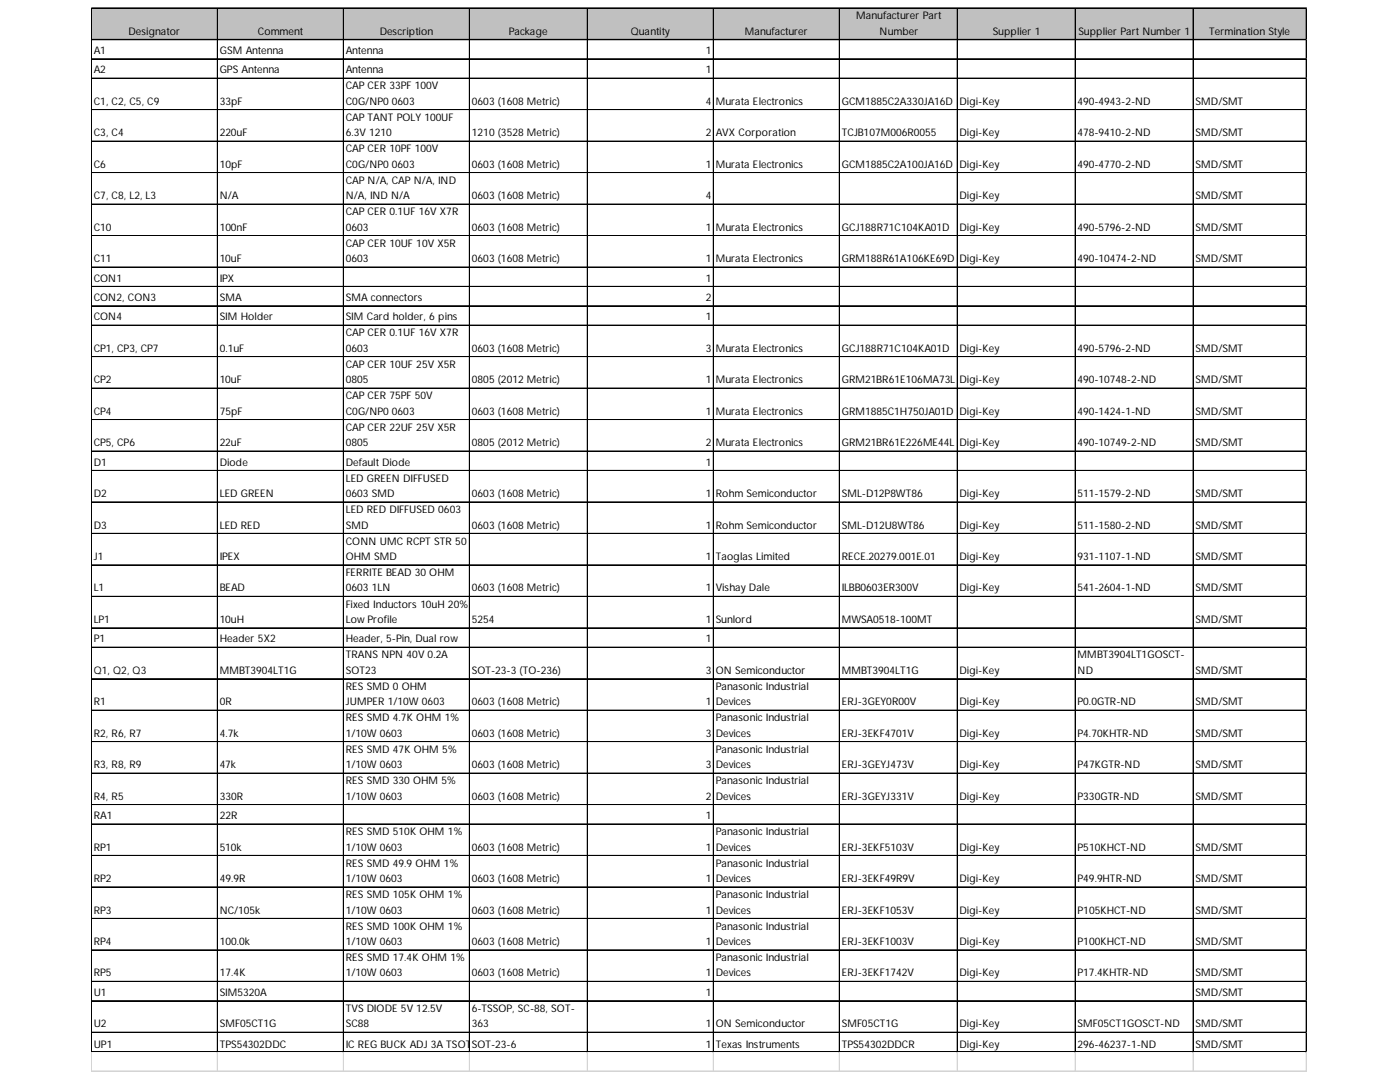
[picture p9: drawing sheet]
<svg xmlns="http://www.w3.org/2000/svg" width="279mm" height="216mm" viewBox="0 0 279 216" stroke-linecap="round" stroke-linejoin="round" font-family="sans-serif">
<defs><g id="words">
<g font-size="2.1">
<text x="170.9" y="3.8">Manufacturer Part</text>
<text x="18.7" y="10.8">A1</text>
<text x="25.6" y="6.9">Designator</text>
<text x="43.9" y="10.8">GSM Antenna</text>
<text x="51.4" y="6.9">Comment</text>
<text x="69" y="10.8">Antenna</text>
<text x="75.8" y="6.9">Description</text>
<text x="101.6" y="6.9">Package</text>
<text x="125.9" y="6.9">Quantity</text>
<text x="140.9" y="10.8">1</text>
<text x="148.6" y="6.9">Manufacturer</text>
<text x="175.6" y="6.9">Number</text>
<text x="198.1" y="6.9">Supplier 1</text>
<text x="215.2" y="6.9">Supplier Part Number 1</text>
<text x="241.3" y="6.9">Termination Style</text>
<text x="18.7" y="14.6">A2</text>
<text x="43.9" y="14.6">GPS Antenna</text>
<text x="69" y="14.6">Antenna</text>
<text x="69" y="17.8">CAP CER 33PF 100V</text>
<text x="140.9" y="14.6">1</text>
<text x="18.7" y="20.9">C1, C2, C5, C9</text>
<text x="43.9" y="20.9">33pF</text>
<text x="69" y="20.9">C0G/NP0 0603</text>
<text x="94.1" y="20.9">0603 (1608 Metric)</text>
<text x="140.9" y="20.9">4</text>
<text x="142.8" y="20.9">Murata Electronics</text>
<text x="168" y="20.9">GCM1885C2A330JA16D</text>
<text x="191.5" y="20.9">Digi-Key</text>
<text x="215" y="20.9">490-4943-2-ND</text>
<text x="238.6" y="20.9">SMD/SMT</text>
<text x="18.7" y="27.2">C3, C4</text>
<text x="43.9" y="27.2">220uF</text>
<text x="69" y="24.1">CAP TANT POLY 100UF</text>
<text x="69" y="27.2">6.3V 1210</text>
<text x="94.1" y="27.2">1210 (3528 Metric)</text>
<text x="140.9" y="27.2">2</text>
<text x="142.8" y="27.2">AVX Corporation</text>
<text x="168" y="27.2">TCJB107M006R0055</text>
<text x="191.5" y="27.2">Digi-Key</text>
<text x="215" y="27.2">478-9410-2-ND</text>
<text x="238.6" y="27.2">SMD/SMT</text>
<text x="18.7" y="33.5">C6</text>
<text x="43.9" y="33.5">10pF</text>
<text x="69" y="30.4">CAP CER 10PF 100V</text>
<text x="69" y="33.5">C0G/NP0 0603</text>
<text x="94.1" y="33.5">0603 (1608 Metric)</text>
<text x="140.9" y="33.5">1</text>
<text x="142.8" y="33.5">Murata Electronics</text>
<text x="168" y="33.5">GCM1885C2A100JA16D</text>
<text x="191.5" y="33.5">Digi-Key</text>
<text x="215" y="33.5">490-4770-2-ND</text>
<text x="238.6" y="33.5">SMD/SMT</text>
<text x="18.7" y="39.7">C7, C8, L2, L3</text>
<text x="43.9" y="39.7">N/A</text>
<text x="69" y="36.7">CAP N/A, CAP N/A, IND</text>
<text x="69" y="39.7">N/A, IND N/A</text>
<text x="94.1" y="39.7">0603 (1608 Metric)</text>
<text x="140.9" y="39.7">4</text>
<text x="191.5" y="39.7">Digi-Key</text>
<text x="238.6" y="39.7">SMD/SMT</text>
<text x="18.7" y="46">C10</text>
<text x="43.9" y="46">100nF</text>
<text x="69" y="43">CAP CER 0.1UF 16V X7R</text>
<text x="69" y="46">0603</text>
<text x="94.1" y="46">0603 (1608 Metric)</text>
<text x="140.9" y="46">1</text>
<text x="142.8" y="46">Murata Electronics</text>
<text x="168" y="46">GCJ188R71C104KA01D</text>
<text x="191.5" y="46">Digi-Key</text>
<text x="215" y="46">490-5796-2-ND</text>
<text x="238.6" y="46">SMD/SMT</text>
<text x="18.7" y="52.3">C11</text>
<text x="43.9" y="52.3">10uF</text>
<text x="69" y="49.3">CAP CER 10UF 10V X5R</text>
<text x="69" y="52.3">0603</text>
<text x="94.1" y="52.3">0603 (1608 Metric)</text>
<text x="140.9" y="52.3">1</text>
<text x="142.8" y="52.3">Murata Electronics</text>
<text x="168" y="52.3">GRM188R61A106KE69D</text>
<text x="191.5" y="52.3">Digi-Key</text>
<text x="215" y="52.3">490-10474-2-ND</text>
<text x="238.6" y="52.3">SMD/SMT</text>
<text x="18.7" y="56.2">CON1</text>
<text x="43.9" y="56.2">IPX</text>
<text x="140.9" y="56.2">1</text>
<text x="18.7" y="60">CON2, CON3</text>
<text x="18.7" y="63.9">CON4</text>
<text x="43.9" y="60">SMA</text>
<text x="43.9" y="63.9">SIM Holder</text>
<text x="69" y="60">SMA connectors</text>
<text x="69" y="63.9">SIM Card holder, 6 pins</text>
<text x="140.9" y="60">2</text>
<text x="140.9" y="63.9">1</text>
<text x="18.7" y="70.2">CP1, CP3, CP7</text>
<text x="43.9" y="70.2">0.1uF</text>
<text x="69" y="67.1">CAP CER 0.1UF 16V X7R</text>
<text x="69" y="70.2">0603</text>
<text x="94.1" y="70.2">0603 (1608 Metric)</text>
<text x="140.9" y="70.2">3</text>
<text x="142.8" y="70.2">Murata Electronics</text>
<text x="168" y="70.2">GCJ188R71C104KA01D</text>
<text x="191.5" y="70.2">Digi-Key</text>
<text x="215" y="70.2">490-5796-2-ND</text>
<text x="238.6" y="70.2">SMD/SMT</text>
<text x="18.7" y="76.5">CP2</text>
<text x="43.9" y="76.5">10uF</text>
<text x="69" y="73.4">CAP CER 10UF 25V X5R</text>
<text x="69" y="76.5">0805</text>
<text x="94.1" y="76.5">0805 (2012 Metric)</text>
<text x="140.9" y="76.5">1</text>
<text x="142.8" y="76.5">Murata Electronics</text>
<text x="168" y="76.5">GRM21BR61E106MA73L</text>
<text x="191.5" y="76.5">Digi-Key</text>
<text x="215" y="76.5">490-10748-2-ND</text>
<text x="238.6" y="76.5">SMD/SMT</text>
<text x="18.7" y="82.8">CP4</text>
<text x="43.9" y="82.8">75pF</text>
<text x="69" y="79.7">CAP CER 75PF 50V</text>
<text x="69" y="82.8">C0G/NP0 0603</text>
<text x="94.1" y="82.8">0603 (1608 Metric)</text>
<text x="140.9" y="82.8">1</text>
<text x="142.8" y="82.8">Murata Electronics</text>
<text x="168" y="82.8">GRM1885C1H750JA01D</text>
<text x="191.5" y="82.8">Digi-Key</text>
<text x="215" y="82.8">490-1424-1-ND</text>
<text x="238.6" y="82.8">SMD/SMT</text>
<text x="18.7" y="89">CP5, CP6</text>
<text x="43.9" y="89">22uF</text>
<text x="69" y="86">CAP CER 22UF 25V X5R</text>
<text x="69" y="89">0805</text>
<text x="94.1" y="89">0805 (2012 Metric)</text>
<text x="140.9" y="89">2</text>
<text x="142.8" y="89">Murata Electronics</text>
<text x="168" y="89">GRM21BR61E226ME44L</text>
<text x="191.5" y="89">Digi-Key</text>
<text x="215" y="89">490-10749-2-ND</text>
<text x="238.6" y="89">SMD/SMT</text>
<text x="18.7" y="92.9">D1</text>
<text x="43.9" y="92.9">Diode</text>
<text x="69" y="92.9">Default Diode</text>
<text x="140.9" y="92.9">1</text>
<text x="18.7" y="99.2">D2</text>
<text x="43.9" y="99.2">LED GREEN</text>
<text x="69" y="96.1">LED GREEN DIFFUSED</text>
<text x="69" y="99.2">0603 SMD</text>
<text x="94.1" y="99.2">0603 (1608 Metric)</text>
<text x="140.9" y="99.2">1</text>
<text x="142.8" y="99.2">Rohm Semiconductor</text>
<text x="168" y="99.2">SML-D12P8WT86</text>
<text x="191.5" y="99.2">Digi-Key</text>
<text x="215" y="99.2">511-1579-2-ND</text>
<text x="238.6" y="99.2">SMD/SMT</text>
<text x="18.7" y="105.5">D3</text>
<text x="43.9" y="105.5">LED RED</text>
<text x="69" y="102.4">LED RED DIFFUSED 0603</text>
<text x="69" y="105.5">SMD</text>
<text x="94.1" y="105.5">0603 (1608 Metric)</text>
<text x="140.9" y="105.5">1</text>
<text x="142.8" y="105.5">Rohm Semiconductor</text>
<text x="168" y="105.5">SML-D12U8WT86</text>
<text x="191.5" y="105.5">Digi-Key</text>
<text x="215" y="105.5">511-1580-2-ND</text>
<text x="238.6" y="105.5">SMD/SMT</text>
<text x="18.7" y="111.7">J1</text>
<text x="43.9" y="111.7">IPEX</text>
<text x="69" y="108.7">CONN UMC RCPT STR 50</text>
<text x="69" y="111.7">OHM SMD</text>
<text x="140.9" y="111.7">1</text>
<text x="142.8" y="111.7">Taoglas Limited</text>
<text x="168" y="111.7">RECE.20279.001E.01</text>
<text x="191.5" y="111.7">Digi-Key</text>
<text x="215" y="111.7">931-1107-1-ND</text>
<text x="238.6" y="111.7">SMD/SMT</text>
<text x="18.7" y="118">L1</text>
<text x="43.9" y="118">BEAD</text>
<text x="69" y="115">FERRITE BEAD 30 OHM</text>
<text x="69" y="118">0603 1LN</text>
<text x="94.1" y="118">0603 (1608 Metric)</text>
<text x="140.9" y="118">1</text>
<text x="142.8" y="118">Vishay Dale</text>
<text x="168" y="118">ILBB0603ER300V</text>
<text x="191.5" y="118">Digi-Key</text>
<text x="215" y="118">541-2604-1-ND</text>
<text x="238.6" y="118">SMD/SMT</text>
<text x="18.7" y="124.3">LP1</text>
<text x="43.9" y="124.3">10uH</text>
<text x="69" y="121.2">Fixed Inductors 10uH 20%</text>
<text x="69" y="124.3">LowProfile</text>
<text x="94.1" y="124.3">5254</text>
<text x="140.9" y="124.3">1</text>
<text x="142.8" y="124.3">Sunlord</text>
<text x="168" y="124.3">MWSA0518-100MT</text>
<text x="238.6" y="124.3">SMD/SMT</text>
<text x="18.7" y="128.2">P1</text>
<text x="43.9" y="128.2">Header 5X2</text>
<text x="69" y="128.2">Header, 5-Pin, Dual row</text>
<text x="69" y="131.4">TRANS NPN 40V 0.2A</text>
<text x="140.9" y="128.2">1</text>
<text x="215" y="131.4">MMBT3904LT1GOSCT-</text>
<text x="18.7" y="134.5">Q1, Q2, Q3</text>
<text x="43.9" y="134.5">MMBT3904LT1G</text>
<text x="69" y="134.5">SOT23</text>
<text x="69" y="137.7">RES SMD 0 OHM</text>
<text x="94.1" y="134.5">SOT-23-3 (TO-236)</text>
<text x="140.9" y="134.5">3</text>
<text x="142.8" y="134.5">ON Semiconductor</text>
<text x="142.8" y="137.7">Panasonic Industrial</text>
<text x="168" y="134.5">MMBT3904LT1G</text>
<text x="191.5" y="134.5">Digi-Key</text>
<text x="215" y="134.5">ND</text>
<text x="238.6" y="134.5">SMD/SMT</text>
<text x="18.7" y="140.7">R1</text>
<text x="43.9" y="140.7">0R</text>
<text x="69" y="140.7">JUMPER 1/10W 0603</text>
<text x="69" y="144">RES SMD 4.7K OHM 1%</text>
<text x="94.1" y="140.7">0603 (1608 Metric)</text>
<text x="140.9" y="140.7">1</text>
<text x="142.8" y="140.7">Devices</text>
<text x="142.8" y="144">Panasonic Industrial</text>
<text x="168" y="140.7">ERJ-3GEY0R00V</text>
<text x="191.5" y="140.7">Digi-Key</text>
<text x="215" y="140.7">P0.0GTR-ND</text>
<text x="238.6" y="140.7">SMD/SMT</text>
<text x="18.7" y="147">R2, R6, R7</text>
<text x="43.9" y="147">4.7k</text>
<text x="69" y="147">1/10W 0603</text>
<text x="94.1" y="147">0603 (1608 Metric)</text>
<text x="140.9" y="147">3</text>
<text x="142.8" y="147">Devices</text>
<text x="168" y="147">ERJ-3EKF4701V</text>
<text x="191.5" y="147">Digi-Key</text>
<text x="215" y="147">P4.70KHTR-ND</text>
<text x="238.6" y="147">SMD/SMT</text>
<text x="18.7" y="153.3">R3, R8, R9</text>
<text x="43.9" y="153.3">47k</text>
<text x="69" y="150.2">RES SMD 47K OHM 5%</text>
<text x="69" y="153.3">1/10W 0603</text>
<text x="94.1" y="153.3">0603 (1608 Metric)</text>
<text x="140.9" y="153.3">3</text>
<text x="142.8" y="150.2">Panasonic Industrial</text>
<text x="142.8" y="153.3">Devices</text>
<text x="168" y="153.3">ERJ-3GEYJ473V</text>
<text x="191.5" y="153.3">Digi-Key</text>
<text x="215" y="153.3">P47KGTR-ND</text>
<text x="238.6" y="153.3">SMD/SMT</text>
<text x="18.7" y="159.6">R4, R5</text>
<text x="43.9" y="159.6">330R</text>
<text x="69" y="156.5">RES SMD 330 OHM 5%</text>
<text x="69" y="159.6">1/10W 0603</text>
<text x="94.1" y="159.6">0603 (1608 Metric)</text>
<text x="140.9" y="159.6">2</text>
<text x="142.8" y="156.5">Panasonic Industrial</text>
<text x="142.8" y="159.6">Devices</text>
<text x="168" y="159.6">ERJ-3GEYJ331V</text>
<text x="191.5" y="159.6">Digi-Key</text>
<text x="215" y="159.6">P330GTR-ND</text>
<text x="238.6" y="159.6">SMD/SMT</text>
<text x="18.7" y="163.4">RA1</text>
<text x="43.9" y="163.4">22R</text>
<text x="69" y="166.7">RES SMD 510K OHM 1%</text>
<text x="140.9" y="163.4">1</text>
<text x="142.8" y="166.7">Panasonic Industrial</text>
<text x="18.7" y="169.7">RP1</text>
<text x="43.9" y="169.7">510k</text>
<text x="69" y="169.7">1/10W 0603</text>
<text x="69" y="172.9">RES SMD 49.9 OHM 1%</text>
<text x="94.1" y="169.7">0603 (1608 Metric)</text>
<text x="140.9" y="169.7">1</text>
<text x="142.8" y="169.7">Devices</text>
<text x="142.8" y="172.9">Panasonic Industrial</text>
<text x="168" y="169.7">ERJ-3EKF5103V</text>
<text x="191.5" y="169.7">Digi-Key</text>
<text x="215" y="169.7">P510KHCT-ND</text>
<text x="238.6" y="169.7">SMD/SMT</text>
<text x="18.7" y="176">RP2</text>
<text x="43.9" y="176">49.9R</text>
<text x="69" y="176">1/10W 0603</text>
<text x="69" y="179.2">RES SMD 105K OHM 1%</text>
<text x="94.1" y="176">0603 (1608 Metric)</text>
<text x="140.9" y="176">1</text>
<text x="142.8" y="176">Devices</text>
<text x="142.8" y="179.2">Panasonic Industrial</text>
<text x="168" y="176">ERJ-3EKF49R9V</text>
<text x="191.5" y="176">Digi-Key</text>
<text x="215" y="176">P49.9HTR-ND</text>
<text x="238.6" y="176">SMD/SMT</text>
<text x="18.7" y="182.3">RP3</text>
<text x="43.9" y="182.3">NC/105k</text>
<text x="69" y="182.3">1/10W 0603</text>
<text x="69" y="185.5">RES SMD 100K OHM 1%</text>
<text x="94.1" y="182.3">0603 (1608 Metric)</text>
<text x="140.9" y="182.3">1</text>
<text x="142.8" y="182.3">Devices</text>
<text x="142.8" y="185.5">Panasonic Industrial</text>
<text x="168" y="182.3">ERJ-3EKF1053V</text>
<text x="191.5" y="182.3">Digi-Key</text>
<text x="215" y="182.3">P105KHCT-ND</text>
<text x="238.6" y="182.3">SMD/SMT</text>
<text x="18.7" y="188.6">RP4</text>
<text x="43.9" y="188.6">100.0k</text>
<text x="69" y="188.6">1/10W 0603</text>
<text x="69" y="191.8">RES SMD 17.4K OHM 1%</text>
<text x="94.1" y="188.6">0603 (1608 Metric)</text>
<text x="140.9" y="188.6">1</text>
<text x="142.8" y="188.6">Devices</text>
<text x="142.8" y="191.8">Panasonic Industrial</text>
<text x="168" y="188.6">ERJ-3EKF1003V</text>
<text x="191.5" y="188.6">Digi-Key</text>
<text x="215" y="188.6">P100KHCT-ND</text>
<text x="238.6" y="188.6">SMD/SMT</text>
<text x="18.7" y="194.8">RP5</text>
<text x="43.9" y="194.8">17.4K</text>
<text x="69" y="194.8">1/10W 0603</text>
<text x="94.1" y="194.8">0603 (1608 Metric)</text>
<text x="140.9" y="194.8">1</text>
<text x="142.8" y="194.8">Devices</text>
<text x="168" y="194.8">ERJ-3EKF1742V</text>
<text x="191.5" y="194.8">Digi-Key</text>
<text x="215" y="194.8">P17.4KHTR-ND</text>
<text x="238.6" y="194.8">SMD/SMT</text>
<text x="18.7" y="198.7">U1</text>
<text x="43.9" y="198.7">SIM5320A</text>
<text x="69" y="201.9">TVS DIODE 5V 12.5V</text>
<text x="94.1" y="201.9">6-TSSOP, SC-88, SOT-</text>
<text x="140.9" y="198.7">1</text>
<text x="238.6" y="198.7">SMD/SMT</text>
<text x="18.7" y="205">U2</text>
<text x="18.7" y="209">UP1</text>
<text x="43.9" y="205">SMF05CT1G</text>
<text x="43.9" y="209">TPS54302DDC</text>
<text x="69" y="205">SC88</text>
<text x="69" y="209">IC REG BUCK ADJ 3A TSOT</text>
<text x="94.1" y="209">23-6</text>
<text x="94.1" y="205">363</text>
<text x="94.1" y="209">SOT-23-6</text>
<text x="140.9" y="205">1</text>
<text x="140.9" y="209">1</text>
<text x="142.8" y="205">ON Semiconductor</text>
<text x="142.8" y="209">Texas Instruments</text>
<text x="168" y="205">SMF05CT1G</text>
<text x="168" y="209">TPS54302DDCR</text>
<text x="191.5" y="205">Digi-Key</text>
<text x="191.5" y="209">Digi-Key</text>
<text x="215" y="205">SMF05CT1GOSCT-ND</text>
<text x="215" y="209">296-46237-1-ND</text>
<text x="238.6" y="205">SMD/SMT</text>
<text x="238.6" y="209">SMD/SMT</text>
</g>
</g></defs>
<path d="M18.3 1.7h242.5v6.3h-242.5z" fill="#c0c0c0"/>
<g fill="none" stroke="#000" stroke-width=".2">
<path d="M18.2 1.6v208.4M18.3 1.6v208.4M18.4 1.6h242.4M18.4 1.7h242.4M18.4 7.9h242.4M18.4 11.7h242.4M18.4 11.8h242.4M18.4 15.6h242.4M18.4 15.7h242.4M43.4 1.7v208.3M43.5 1.7v208.3M68.5 1.7v208.3"/>
<path d="M68.6 1.7v208.3M93.7 1.7v208.3M117.2 1.7v208.3M117.3 1.7v208.3M142.3 1.7v208.3M142.4 1.7v208.3M167.5 1.7v208.3M167.6 1.7v208.3M191 1.7v208.3M191.1 1.7v208.3M214.6 1.7v208.3M238.1 1.7v208.3"/>
<path d="M238.2 1.7v208.3M260.7 1.7v208.3M260.8 1.7v208.3M18.4 21.9h242.4M18.4 28.1h242.4M18.4 28.2h242.4M18.4 34.4h242.4M18.4 34.5h242.4M18.4 40.7h242.4M18.4 40.8h242.4M18.4 47h242.4M18.4 47.1h242.4"/>
<path d="M18.4 53.3h242.4M18.4 53.4h242.4M18.4 57.1h242.4M18.4 57.2h242.4M18.4 61h242.4M18.4 61.1h242.4M18.4 64.9h242.4M18.4 71.2h242.4M18.4 77.4h242.4M18.4 77.5h242.4M18.4 83.7h242.4M18.4 83.8h242.4"/>
<path d="M18.4 90h242.4M18.4 90.1h242.4M18.4 93.9h242.4M18.4 100.1h242.4M18.4 100.2h242.4M18.4 106.4h242.4M18.4 106.5h242.4M18.4 112.7h242.4M18.4 112.8h242.4M18.4 119h242.4M18.4 119.1h242.4M18.4 125.3h242.4"/>
<path d="M18.4 129.1h242.4M18.4 129.2h242.4M18.4 135.4h242.4M18.4 135.5h242.4M18.4 141.7h242.4M18.4 141.8h242.4M18.4 148h242.4M18.4 148.1h242.4M18.4 154.3h242.4M18.4 160.5h242.4M18.4 160.6h242.4M18.4 164.4h242.4"/>
<path d="M18.4 164.5h242.4M18.4 170.7h242.4M18.4 170.8h242.4M18.4 177h242.4M18.4 183.2h242.4M18.4 183.3h242.4M18.4 189.5h242.4M18.4 189.6h242.4M18.4 195.8h242.4M18.4 195.9h242.4M18.4 199.7h242.4M18.4 199.8h242.4"/>
<path d="M18.4 206h242.4M18.4 209.8h242.4M18.4 209.9h242.4"/>
</g>
<g fill="none" stroke="#d4d4d4" stroke-width=".2">
<path d="M260.8 1.6h.1M18.2 210v3.9M18.3 210v3.9M43.4 210v3.9M43.5 210v3.9M68.5 210v3.9M68.6 210v3.9M93.7 210v3.9M117.2 210v3.9M117.3 210v3.9M142.3 210v3.9M142.4 210v3.9"/>
<path d="M167.5 210v3.9M167.6 210v3.9M191 210v3.9M191.1 210v3.9M214.6 210v3.9M238.1 210v3.9M238.2 210v3.9M260.7 210v3.9M260.8 210v3.9"/>
</g>
<path d="M260.8 1.6l.1 .1z" fill="#d4d4d4"/>
<path d="M260.8 7.9h.1" fill="none" stroke="#d4d4d4" stroke-width=".2"/>
<path d="M260.8 7.9l.1 .1z" fill="#d4d4d4"/>
<path d="M260.8 11.7h.1" fill="none" stroke="#d4d4d4" stroke-width=".2"/>
<path d="M260.8 11.7l.1 .2z" fill="#d4d4d4"/>
<path d="M260.8 15.6h.1" fill="none" stroke="#d4d4d4" stroke-width=".2"/>
<path d="M260.8 15.6l.1 .1z" fill="#d4d4d4"/>
<path d="M260.8 21.9h.1" fill="none" stroke="#d4d4d4" stroke-width=".2"/>
<path d="M260.8 21.9l.1 .1z" fill="#d4d4d4"/>
<path d="M260.8 28.1h.1" fill="none" stroke="#d4d4d4" stroke-width=".2"/>
<path d="M260.8 28.1l.1 .2z" fill="#d4d4d4"/>
<path d="M260.8 34.4h.1" fill="none" stroke="#d4d4d4" stroke-width=".2"/>
<path d="M260.8 34.4l.1 .2z" fill="#d4d4d4"/>
<path d="M260.8 40.7h.1" fill="none" stroke="#d4d4d4" stroke-width=".2"/>
<path d="M260.8 40.7l.1 .2z" fill="#d4d4d4"/>
<path d="M260.8 47h.1" fill="none" stroke="#d4d4d4" stroke-width=".2"/>
<path d="M260.8 47l.1 .2z" fill="#d4d4d4"/>
<path d="M260.8 53.3h.1" fill="none" stroke="#d4d4d4" stroke-width=".2"/>
<path d="M260.8 53.3l.1 .1z" fill="#d4d4d4"/>
<path d="M260.8 57.1h.1" fill="none" stroke="#d4d4d4" stroke-width=".2"/>
<path d="M260.8 57.1l.1 .2z" fill="#d4d4d4"/>
<path d="M260.8 61h.1" fill="none" stroke="#d4d4d4" stroke-width=".2"/>
<path d="M260.8 61l.1 .2z" fill="#d4d4d4"/>
<path d="M260.8 64.9h.1" fill="none" stroke="#d4d4d4" stroke-width=".2"/>
<path d="M260.8 64.9l.1 .1z" fill="#d4d4d4"/>
<path d="M260.8 71.2h.1" fill="none" stroke="#d4d4d4" stroke-width=".2"/>
<path d="M260.8 71.2l.1 .1z" fill="#d4d4d4"/>
<path d="M260.8 77.4h.1" fill="none" stroke="#d4d4d4" stroke-width=".2"/>
<path d="M260.8 77.4l.1 .2z" fill="#d4d4d4"/>
<path d="M260.8 83.7h.1" fill="none" stroke="#d4d4d4" stroke-width=".2"/>
<path d="M260.8 83.7l.1 .2z" fill="#d4d4d4"/>
<path d="M260.8 90h.1" fill="none" stroke="#d4d4d4" stroke-width=".2"/>
<path d="M260.8 90l.1 .2z" fill="#d4d4d4"/>
<path d="M260.8 93.9h.1" fill="none" stroke="#d4d4d4" stroke-width=".2"/>
<path d="M260.8 93.9l.1 .1z" fill="#d4d4d4"/>
<path d="M260.8 100.1h.1" fill="none" stroke="#d4d4d4" stroke-width=".2"/>
<path d="M260.8 100.1l.1 .2z" fill="#d4d4d4"/>
<path d="M260.8 106.4h.1" fill="none" stroke="#d4d4d4" stroke-width=".2"/>
<path d="M260.8 106.4l.1 .2z" fill="#d4d4d4"/>
<path d="M260.8 112.7h.1" fill="none" stroke="#d4d4d4" stroke-width=".2"/>
<path d="M260.8 112.7l.1 .2z" fill="#d4d4d4"/>
<path d="M260.8 119h.1" fill="none" stroke="#d4d4d4" stroke-width=".2"/>
<path d="M260.8 119l.1 .1z" fill="#d4d4d4"/>
<path d="M260.8 125.3h.1" fill="none" stroke="#d4d4d4" stroke-width=".2"/>
<path d="M260.8 125.3l.1 .1z" fill="#d4d4d4"/>
<path d="M260.8 129.1h.1" fill="none" stroke="#d4d4d4" stroke-width=".2"/>
<path d="M260.8 129.1l.1 .2z" fill="#d4d4d4"/>
<path d="M260.8 135.4h.1" fill="none" stroke="#d4d4d4" stroke-width=".2"/>
<path d="M260.8 135.4l.1 .2z" fill="#d4d4d4"/>
<path d="M260.8 141.7h.1" fill="none" stroke="#d4d4d4" stroke-width=".2"/>
<path d="M260.8 141.7l.1 .2z" fill="#d4d4d4"/>
<path d="M260.8 148h.1" fill="none" stroke="#d4d4d4" stroke-width=".2"/>
<path d="M260.8 148l.1 .1z" fill="#d4d4d4"/>
<path d="M260.8 154.3h.1" fill="none" stroke="#d4d4d4" stroke-width=".2"/>
<path d="M260.8 154.3l.1 .1z" fill="#d4d4d4"/>
<path d="M260.8 160.5h.1" fill="none" stroke="#d4d4d4" stroke-width=".2"/>
<path d="M260.8 160.5l.1 .2z" fill="#d4d4d4"/>
<path d="M260.8 164.4h.1" fill="none" stroke="#d4d4d4" stroke-width=".2"/>
<path d="M260.8 164.4l.1 .2z" fill="#d4d4d4"/>
<path d="M260.8 170.7h.1" fill="none" stroke="#d4d4d4" stroke-width=".2"/>
<path d="M260.8 170.7l.1 .1z" fill="#d4d4d4"/>
<path d="M260.8 177h.1" fill="none" stroke="#d4d4d4" stroke-width=".2"/>
<path d="M260.8 177l.1 .1z" fill="#d4d4d4"/>
<path d="M260.8 183.2h.1" fill="none" stroke="#d4d4d4" stroke-width=".2"/>
<path d="M260.8 183.2l.1 .2z" fill="#d4d4d4"/>
<path d="M260.8 189.5h.1" fill="none" stroke="#d4d4d4" stroke-width=".2"/>
<path d="M260.8 189.5l.1 .2z" fill="#d4d4d4"/>
<path d="M260.8 195.8h.1" fill="none" stroke="#d4d4d4" stroke-width=".2"/>
<path d="M260.8 195.8l.1 .2z" fill="#d4d4d4"/>
<path d="M260.8 199.7h.1" fill="none" stroke="#d4d4d4" stroke-width=".2"/>
<path d="M260.8 199.7l.1 .1z" fill="#d4d4d4"/>
<path d="M260.8 206h.1" fill="none" stroke="#d4d4d4" stroke-width=".2"/>
<path d="M260.8 206l.1 .1z" fill="#d4d4d4"/>
<path d="M260.8 209.8h.1" fill="none" stroke="#d4d4d4" stroke-width=".2"/>
<path d="M260.8 209.8l.1 .2z" fill="#d4d4d4"/>
<path d="M18.2 213.7h242.7M18.2 213.8h242.7" fill="none" stroke="#d4d4d4" stroke-width=".2"/>
<use href="#words"/>
</svg>
